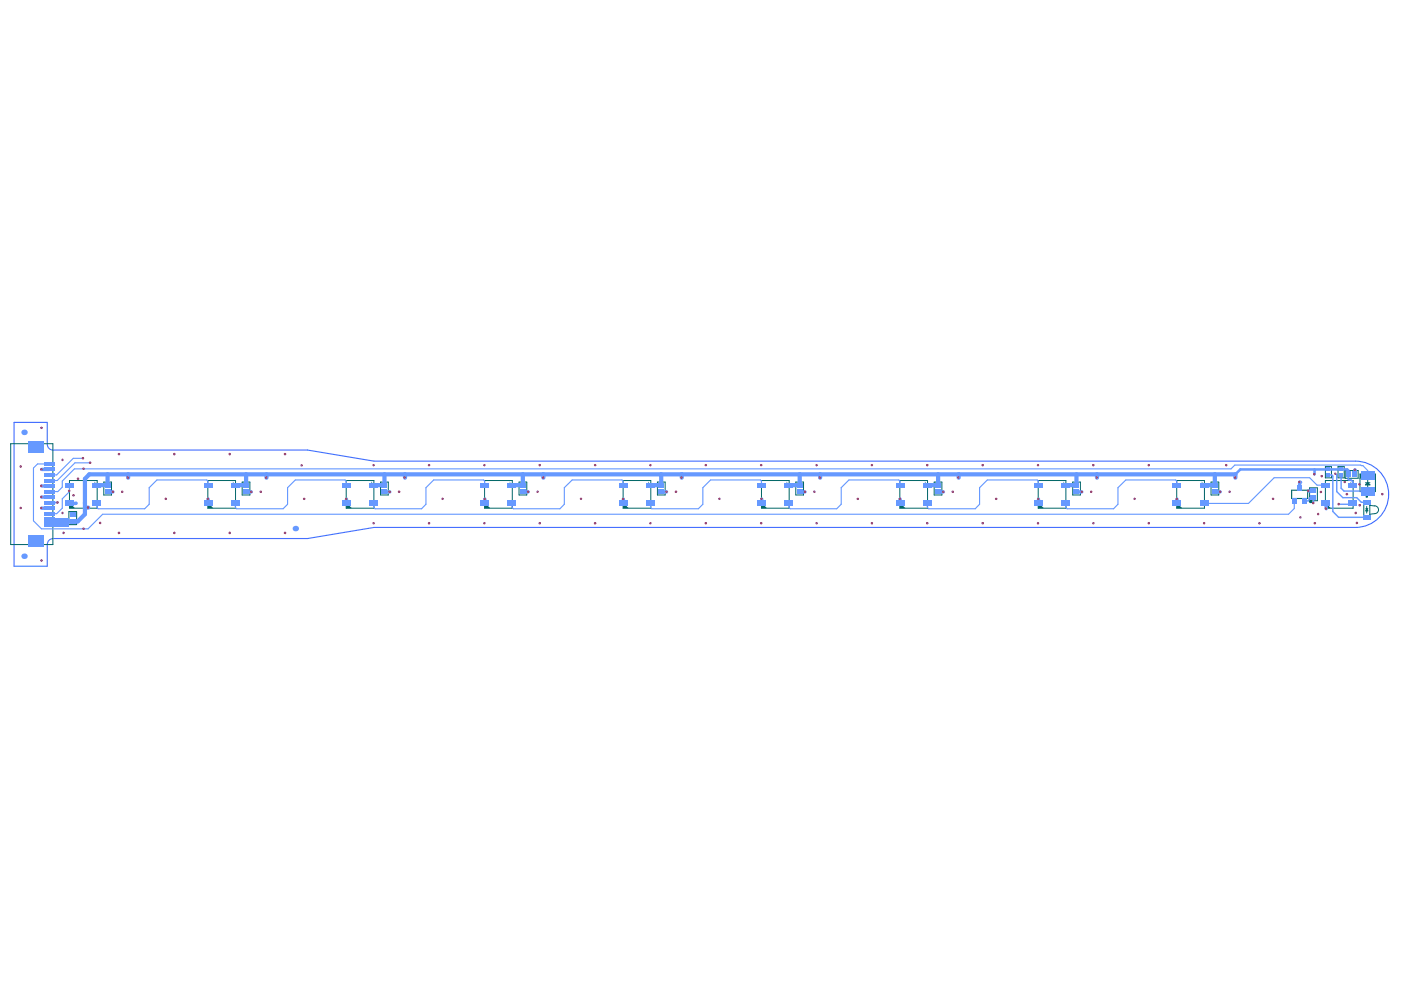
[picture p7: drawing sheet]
<svg xmlns="http://www.w3.org/2000/svg" width="297mm" height="210mm" viewBox="0 0 297 210" stroke-linecap="round" stroke-linejoin="round" font-family="sans-serif">
<path d="M10 94.3v-4.7h-7v30.4h7v-4.6M10 94.3a1.16 1.16 0 0 0 1.2 1.1h54l14.1 2.4h208.1a7 7 0 0 1 7 7 7 7 0 0 1-7 7h-208.1l-14.1 2.4h-54M11.2 114.2a1.16 1.16 0 0 0-1.2 1.2" fill="none" stroke="#466fff" stroke-width=".24"/>
<g fill="#066">
<path d="M44.1 106.6l1.1 1.1h-1.1z"/>
<path d="M73.4 106.6l1.2 1.1h-1.2z"/>
<path d="M132.1 106.6l1.2 1.1h-1.2z"/>
<path d="M161.4 106.6l1.2 1.1h-1.2z"/>
<path d="M249.5 106.6l1.2 1.1h-1.2z"/>
<path d="M281 106.6l1.2 1.1h-1.2z"/>
<path d="M289.5 102.8l.5-.4 .5 .4z"/>
<path d="M288.3 100.5h1l-1 .9z"/>
<path d="M289.8 107.9l.2 .4h-.4z"/>
<path d="M14.7 106.6l1.2 1.1h-1.2z"/>
<path d="M102.7 106.6l1.2 1.1h-1.2z"/>
<path d="M190.8 106.6l1.2 1.1h-1.2z"/>
<path d="M220.1 106.6l1.2 1.1h-1.2z"/>
</g>
<g fill="none" stroke="#066" stroke-width=".21">
<path d="M2.3 94.1h8.9v21.4h-8.9zM281 98.9h1.3v2.4h-1.3zM283.7 98.9h1.3v2.4h-1.3zM285.2 99.8h2.8v1.6h-2.8zM14.6 108.5h1.6v2.7h-1.6zM14.7 101.9h5.9v5.8h-5.9zM22 102.2h1.6v2.8h-1.6zM44.1 101.9h5.8v5.8h-5.8zM51.3 102.2h1.7v2.8h-1.7zM73.4 101.9h5.9v5.8h-5.9zM80.7 102.2h1.6v2.8h-1.6zM102.7 101.9h5.9v5.8h-5.9z"/>
<path d="M110 102.2h1.7v2.8h-1.7zM132.1 101.9h5.9v5.8h-5.9zM139.4 102.2h1.6v2.8h-1.6zM161.4 101.9h5.9v5.8h-5.9zM168.7 102.2h1.7v2.8h-1.7zM190.8 101.9h5.9v5.8h-5.9zM198.1 102.2h1.6v2.8h-1.6zM220.1 101.9h5.9v5.8h-5.9zM227.4 102.2h1.7v2.8h-1.7zM249.5 101.9h5.9v5.8h-5.9zM256.8 102.2h1.6v2.8h-1.6zM277.7 103.4h1.6v2.8h-1.6z"/>
<path d="M281 101.9h5.9v5.8h-5.9zM288.3 100.5h3.3v3.7h-3.3zM289.1 106.3h1.3v3.5h-1.3zM289.3 100.5l-1 .9M289.5 102.4h1M289.5 102.8l.5-.4 .5 .4zM289.6 107.9h.4M289.8 107.9l.2 .4h-.4zM289.8 107.4v1.4M290 101.6v1.9M290.4 107.2l1 .1M291.4 108.9l-1 .1"/>
</g>
<path d="M273.8 103.9h3.4v1.8h-3.4z" fill="none" stroke="#066" stroke-width=".24"/>
<g fill="#066">
<path d="M20 102.1l.2 .2h-.1v.4z"/>
<path d="M49.4 102.1l.2 .2h-.2v.4z"/>
<path d="M78.7 102.1l.2 .2h-.1v.4z"/>
<path d="M137.4 102.1l.2 .2h-.1v.4z"/>
<path d="M166.8 102.1l.2 .2h-.2v.4z"/>
<path d="M225.5 102.1l.2 .2h-.2v.4z"/>
<path d="M254.8 102.1l.2 .2h-.1v.4z"/>
<path d="M286.3 102.1l.2 .2h-.1v.4z"/>
<path d="M108.1 102.1l.2 .2h-.2v.4z"/>
<path d="M196.1 102.1l.2 .2h-.1v.4z"/>
</g>
<circle cx="277.9" cy="106.3" r=".18" fill="none" stroke="#066" stroke-width=".36"/>
<circle cx="289.8" cy="105.3" r=".12" fill="none" stroke="#066" stroke-width=".24"/>
<path d="M291.4 107.2a.83 .83 0 0 1 .9 .9 .83 .83 0 0 1-.9 .8" fill="none" stroke="#066" stroke-width=".21"/>
<g fill="none" stroke="#69f" stroke-width=".24">
<path d="M261.8 98.6l-.8 .8M10.5 108.9h1.5M10.5 104.2h1.8M10.5 101.9h1.6M10.5 100.7h1.5M13.2 105.8v1.9M17.8 112.1h.9M20.5 106.7v.9l.3 .3M31.6 106.9l-.9 1M43.8 101.8l.3 .2v.8M49.9 106.7v.9l.3 .3M73.2 101.8l.2 .2v.8"/>
<path d="M79.2 106.7v.9M90.3 106.9l-.9 1M102.5 101.8l.2 .2v.8M108.6 106.7v.9l.3 .3M119.6 106.9l-.9 1M132.1 102v.8M137.9 106.7v.9l.3 .3M161.2 101.8l.2 .2v.8M167.3 106.7v.9l.3 .3M178.4 106.9l-1 1M190.5 101.8l.3 .2v.8M196.6 106.7v.9l.3 .3"/>
<path d="M207.7 106.9l-.9 1M225.9 106.7v.9l.3 .3M249.3 101.8l.2 .2v.8M274.4 106.2v1.6M276.7 106.2h.6M277.3 106.2h.1"/>
</g>
<path d="M10.5 106.6h1.8" fill="none" stroke="#69f" stroke-width=".36"/>
<path d="M14.7 102.8l.1 .1" fill="none" stroke="#69f" stroke-width=".3"/>
<path d="M16.1 106.7h.1M22.8 104.3h1.1M110.9 104.3h1.1M228.2 104.3h1.2" fill="none" stroke="#69f" stroke-width=".72"/>
<circle cx="275.5" cy="102.2" r=".36" fill="#69f"/>
<g fill="none" stroke="#69f" stroke-width=".72">
<path d="M8.8 99.5h1.7M287.3 99.6h.1M287.3 99.6v1M8.8 105.4h1.7M8.8 107.7h1.7M8.8 103h1.7M14.8 106.7h1.3M44.1 105.8v.9M52.2 104.3h1.1M73.5 105.8v.9M81.5 104.3h1.1M102.8 105.8v.9"/>
<path d="M132.2 105.8v.9M140.2 104.3h1.1M161.5 105.8v.9M169.6 104.3h1.1M190.8 105.8v.9M198.9 104.3h1.1M220.2 105.8v.9M249.6 105.8v.9M257.6 104.3h1.1M275.5 102.2v1.2M277.4 104.1h1.1M278.5 104.1h.1"/>
<path d="M281.1 106.7l.1 .2v1"/>
</g>
<g fill="none" stroke="#69f" stroke-width=".24">
<path d="M10.5 98.4h-2.5l-.9 .8v11.2l1.7 1.7h9M17.7 97.2h-2.2l-3.5 3.5M19.2 98.1h-3.3l-3.8 3.8M261 99.4h-245.2l-2.6 2.6v1.3l-.9 .9M261.8 98.6h26.7l.5 .1 1 1.1v1.1M13.2 107.7l-1.2 1.2M14.7 102.8v1.3M14.7 104.2l-1.5 1.6M20.8 107.9h9.9M43.8 101.8h-10.5l-1.7 1.6v3.5M73.2 101.8h-10.6l-1.6 1.6v3.5l-1 1h-9.8M79.2 107.6l.3 .3h9.9"/>
<path d="M102.5 101.8h-10.6l-1.6 1.6v3.5M108.9 107.9h9.8M132.1 102l-.2-.2h-10.6l-1.7 1.6v3.5M161.2 101.8h-10.5l-1.7 1.6v3.5l-.9 1h-9.9M167.6 107.9h9.8M190.5 101.8h-10.5l-1.6 1.6v3.5M196.9 107.9h9.9M220.1 102.8v-.8l-.2-.2h-10.6l-1.6 1.6v3.5M249.3 101.8h-10.6l-1.7 1.6v3.5l-.9 1h-9.9M274.4 107.8l-1.2 1.2h-251.4l-3.1 3.1M278.5 105.5h.1M278.5 105.5h-.8l-.2 .5-.2 .2"/>
<path d="M281.1 102.9h-1.9l-1.5-1.6h-7.5l-5.5 5.4h-9.4"/>
</g>
<path d="M281.6 100.7h.7l.3 .2v7.5l1.2 1.3h6M283.2 100.5l.2 .2v3.5l1.3 1.3h3l.9 1h1.2M284.3 100.7v2.8l.6 .6h4.9l.2 .1M286.8 106.7l-.2 .2h-2.7" fill="none" stroke="#69f" stroke-width=".3"/>
<path d="M278.5 105.5v1.2M285.9 100.7v.9l.6 .2 .3 .3v.8" fill="none" stroke="#69f" stroke-width=".36"/>
<path d="M278.7 99.5v1.1M261.9 100.6l1.1-1.1h22.6l.3 .3v.8" fill="none" stroke="#69f" stroke-width=".54"/>
<g fill="none" stroke="#69f" stroke-width=".89">
<path d="M18 107.6h.7M22.8 100.6v2.3h-2.3M27.2 100.6v.7M52.2 100.6v2.3h-2.3M56.5 100.6v.7M81.5 100.6v2.3h-2.3M85.9 100.6v.7M110.9 100.6v2.3h-2.3M115.2 100.6v.7M140.2 100.6v2.3h-2.3M144.5 100.6v.7M169.6 100.6v2.3h-2.3"/>
<path d="M173.9 100.6v.7M198.9 100.6v2.3h-2.3M203.2 100.6v.7M228.2 100.6v2.3h-2.3M232.6 100.6v.7M257.6 100.6v2.3h-2.3M261.9 101.3v-.7h-243l-.9 .9v7.5l-1.5 1.5h-2.6"/>
</g>
<path d="M9.3 109.7h5.2v1.9h-5.2z" fill-rule="evenodd" fill="#69f"/>
<circle cx="278.4" cy="106.6" r=".27" fill="#936"/>
<circle cx="278.4" cy="106.6" r=".09" fill="#a6968d"/>
<circle cx="12.2" cy="106.5" r=".27" fill="#936"/>
<circle cx="12.2" cy="106.5" r=".09" fill="#a6968d"/>
<circle cx="261.9" cy="101.3" r=".27" fill="#936"/>
<circle cx="261.9" cy="101.3" r=".09" fill="#a6968d"/>
<circle cx="232.5" cy="101.3" r=".27" fill="#936"/>
<circle cx="232.5" cy="101.3" r=".09" fill="#a6968d"/>
<circle cx="203.2" cy="101.3" r=".26" fill="#936"/>
<path d="M203.1 101.2l.1 .1z" fill="#a6968d"/>
<circle cx="173.8" cy="101.3" r=".27" fill="#936"/>
<circle cx="173.8" cy="101.3" r=".09" fill="#a6968d"/>
<circle cx="144.5" cy="101.3" r=".27" fill="#936"/>
<circle cx="144.5" cy="101.3" r=".09" fill="#a6968d"/>
<circle cx="115.1" cy="101.3" r=".27" fill="#936"/>
<circle cx="115.1" cy="101.3" r=".09" fill="#a6968d"/>
<circle cx="27.1" cy="101.3" r=".27" fill="#936"/>
<circle cx="27.1" cy="101.3" r=".09" fill="#a6968d"/>
<circle cx="56.4" cy="101.3" r=".27" fill="#936"/>
<circle cx="56.4" cy="101.3" r=".09" fill="#a6968d"/>
<circle cx="278.7" cy="100.6" r=".26" fill="#936"/>
<path d="M278.6 100.5l.1 .1z" fill="#a6968d"/>
<circle cx="85.8" cy="101.3" r=".26" fill="#936"/>
<path d="M85.7 101.2l.1 .1z" fill="#a6968d"/>
<circle cx="21.2" cy="110.9" r=".27" fill="#936"/>
<circle cx="21.2" cy="110.9" r=".09" fill="#a6968d"/>
<circle cx="25.9" cy="104.3" r=".26" fill="#936"/>
<circle cx="25.9" cy="104.3" r=".09" fill="#a6968d"/>
<circle cx="55.3" cy="104.3" r=".27" fill="#936"/>
<circle cx="55.3" cy="104.3" r=".09" fill="#a6968d"/>
<circle cx="84.6" cy="104.3" r=".27" fill="#936"/>
<circle cx="84.6" cy="104.3" r=".09" fill="#a6968d"/>
<circle cx="114" cy="104.3" r=".26" fill="#936"/>
<circle cx="114" cy="104.3" r=".09" fill="#a6968d"/>
<circle cx="143.3" cy="104.3" r=".27" fill="#936"/>
<circle cx="143.3" cy="104.3" r=".09" fill="#a6968d"/>
<circle cx="172.7" cy="104.3" r=".27" fill="#936"/>
<circle cx="172.7" cy="104.3" r=".09" fill="#a6968d"/>
<circle cx="202" cy="104.3" r=".27" fill="#936"/>
<circle cx="202" cy="104.3" r=".09" fill="#a6968d"/>
<circle cx="231.3" cy="104.3" r=".26" fill="#936"/>
<circle cx="231.3" cy="104.3" r=".09" fill="#a6968d"/>
<circle cx="260.7" cy="104.3" r=".27" fill="#936"/>
<circle cx="260.7" cy="104.3" r=".09" fill="#a6968d"/>
<circle cx="258.7" cy="104.3" r=".27" fill="#936"/>
<circle cx="258.7" cy="104.3" r=".09" fill="#a6968d"/>
<circle cx="229.3" cy="104.3" r=".26" fill="#936"/>
<path d="M229.3 104.2l.1 .1z" fill="#a6968d"/>
<circle cx="200" cy="104.3" r=".27" fill="#936"/>
<circle cx="200" cy="104.3" r=".09" fill="#a6968d"/>
<circle cx="170.7" cy="104.3" r=".27" fill="#936"/>
<circle cx="170.7" cy="104.3" r=".09" fill="#a6968d"/>
<circle cx="141.3" cy="104.3" r=".27" fill="#936"/>
<circle cx="141.3" cy="104.3" r=".09" fill="#a6968d"/>
<circle cx="112" cy="104.3" r=".26" fill="#936"/>
<path d="M111.9 104.2l.1 .1z" fill="#a6968d"/>
<circle cx="82.6" cy="104.3" r=".27" fill="#936"/>
<circle cx="82.6" cy="104.3" r=".09" fill="#a6968d"/>
<circle cx="53.3" cy="104.3" r=".27" fill="#936"/>
<circle cx="53.3" cy="104.3" r=".09" fill="#a6968d"/>
<circle cx="23.9" cy="104.3" r=".27" fill="#936"/>
<circle cx="23.9" cy="104.3" r=".09" fill="#a6968d"/>
<circle cx="8.8" cy="107.7" r=".26" fill="#936"/>
<circle cx="8.8" cy="107.7" r=".09" fill="#a6968d"/>
<circle cx="8.8" cy="105.4" r=".27" fill="#936"/>
<circle cx="8.8" cy="105.4" r=".09" fill="#a6968d"/>
<circle cx="8.8" cy="103" r=".27" fill="#936"/>
<circle cx="8.8" cy="103" r=".09" fill="#a6968d"/>
<circle cx="8.8" cy="99.5" r=".27" fill="#936"/>
<circle cx="8.8" cy="99.5" r=".09" fill="#a6968d"/>
<circle cx="44.1" cy="105.8" r=".26" fill="#936"/>
<circle cx="44.1" cy="105.8" r=".09" fill="#a6968d"/>
<circle cx="73.4" cy="105.8" r=".26" fill="#936"/>
<circle cx="73.4" cy="105.8" r=".09" fill="#a6968d"/>
<circle cx="102.8" cy="105.8" r=".25" fill="#936"/>
<circle cx="102.7" cy="105.8" r=".09" fill="#a6968d"/>
<circle cx="132.1" cy="105.8" r=".26" fill="#936"/>
<circle cx="132.1" cy="105.8" r=".09" fill="#a6968d"/>
<circle cx="161.5" cy="105.8" r=".26" fill="#936"/>
<circle cx="161.4" cy="105.8" r=".09" fill="#a6968d"/>
<circle cx="190.8" cy="105.8" r=".26" fill="#936"/>
<circle cx="190.8" cy="105.8" r=".09" fill="#a6968d"/>
<circle cx="220.1" cy="105.8" r=".25" fill="#936"/>
<circle cx="220.1" cy="105.8" r=".09" fill="#a6968d"/>
<circle cx="249.5" cy="105.8" r=".26" fill="#936"/>
<circle cx="249.5" cy="105.8" r=".09" fill="#a6968d"/>
<circle cx="269.9" cy="105.8" r=".26" fill="#936"/>
<circle cx="269.9" cy="105.8" r=".09" fill="#a6968d"/>
<circle cx="240.6" cy="105.8" r=".25" fill="#936"/>
<path d="M240.5 105.7l.1 .1z" fill="#a6968d"/>
<circle cx="211.2" cy="105.8" r=".26" fill="#936"/>
<circle cx="211.2" cy="105.8" r=".09" fill="#a6968d"/>
<circle cx="181.9" cy="105.8" r=".26" fill="#936"/>
<circle cx="181.9" cy="105.8" r=".09" fill="#a6968d"/>
<circle cx="152.5" cy="105.8" r=".26" fill="#936"/>
<circle cx="152.5" cy="105.8" r=".09" fill="#a6968d"/>
<circle cx="123.2" cy="105.8" r=".25" fill="#936"/>
<path d="M123.1 105.7l.1 .1z" fill="#a6968d"/>
<circle cx="93.8" cy="105.8" r=".26" fill="#936"/>
<circle cx="93.8" cy="105.8" r=".09" fill="#a6968d"/>
<circle cx="64.5" cy="105.8" r=".26" fill="#936"/>
<circle cx="64.5" cy="105.8" r=".09" fill="#a6968d"/>
<circle cx="275.7" cy="109.7" r=".25" fill="#936"/>
<path d="M275.7 109.6l.1 .2z" fill="#a6968d"/>
<circle cx="280.1" cy="104.3" r=".26" fill="#936"/>
<path d="M280 104.3l.1 .1z" fill="#a6968d"/>
<circle cx="288.2" cy="102.7" r=".26" fill="#936"/>
<circle cx="288.2" cy="102.7" r=".09" fill="#a6968d"/>
<circle cx="283.1" cy="100.4" r=".25" fill="#936"/>
<path d="M283.1 100.4l.1 .1z" fill="#a6968d"/>
<circle cx="19.1" cy="98.1" r=".27" fill="#936"/>
<circle cx="19.1" cy="98.1" r=".09" fill="#a6968d"/>
<circle cx="35.2" cy="105.8" r=".26" fill="#936"/>
<circle cx="35.2" cy="105.8" r=".09" fill="#a6968d"/>
<circle cx="64" cy="98.7" r=".26" fill="#936"/>
<path d="M63.9 98.6l.1 .1z" fill="#a6968d"/>
<circle cx="293.1" cy="104.8" r=".27" fill="#936"/>
<circle cx="293.1" cy="104.8" r=".09" fill="#a6968d"/>
<circle cx="277.4" cy="104.1" r=".26" fill="#936"/>
<circle cx="277.4" cy="104.1" r=".09" fill="#a6968d"/>
<circle cx="275.5" cy="102.2" r=".26" fill="#936"/>
<circle cx="275.5" cy="102.2" r=".09" fill="#a6968d"/>
<circle cx="281.1" cy="107.8" r=".26" fill="#936"/>
<path d="M281.1 107.8l.1 .1z" fill="#a6968d"/>
<circle cx="283.8" cy="106.9" r=".27" fill="#936"/>
<circle cx="283.8" cy="106.9" r=".09" fill="#a6968d"/>
<circle cx="285.1" cy="102.2" r=".25" fill="#936"/>
<circle cx="285.1" cy="102.2" r=".09" fill="#a6968d"/>
<circle cx="287.4" cy="108.8" r=".27" fill="#936"/>
<circle cx="287.4" cy="108.8" r=".09" fill="#a6968d"/>
<circle cx="279.5" cy="109" r=".26" fill="#936"/>
<circle cx="279.5" cy="109" r=".09" fill="#a6968d"/>
<circle cx="278.8" cy="110.9" r=".27" fill="#936"/>
<circle cx="278.8" cy="110.9" r=".09" fill="#a6968d"/>
<circle cx="267" cy="110.9" r=".27" fill="#936"/>
<circle cx="267" cy="110.9" r=".09" fill="#a6968d"/>
<circle cx="255.3" cy="110.9" r=".26" fill="#936"/>
<circle cx="255.3" cy="110.9" r=".09" fill="#a6968d"/>
<circle cx="243.6" cy="110.9" r=".27" fill="#936"/>
<circle cx="243.6" cy="110.9" r=".09" fill="#a6968d"/>
<circle cx="231.8" cy="110.9" r=".27" fill="#936"/>
<circle cx="231.8" cy="110.9" r=".09" fill="#a6968d"/>
<circle cx="220.1" cy="110.9" r=".26" fill="#936"/>
<path d="M220 110.9l.1 .1z" fill="#a6968d"/>
<circle cx="208.3" cy="110.9" r=".27" fill="#936"/>
<circle cx="208.3" cy="110.9" r=".09" fill="#a6968d"/>
<circle cx="196.6" cy="110.9" r=".27" fill="#936"/>
<circle cx="196.6" cy="110.9" r=".09" fill="#a6968d"/>
<circle cx="184.9" cy="110.9" r=".26" fill="#936"/>
<circle cx="184.9" cy="110.9" r=".09" fill="#a6968d"/>
<circle cx="173.1" cy="110.9" r=".27" fill="#936"/>
<circle cx="173.1" cy="110.9" r=".09" fill="#a6968d"/>
<circle cx="161.4" cy="110.9" r=".27" fill="#936"/>
<circle cx="161.4" cy="110.9" r=".09" fill="#a6968d"/>
<circle cx="149.6" cy="110.9" r=".27" fill="#936"/>
<circle cx="149.6" cy="110.9" r=".09" fill="#a6968d"/>
<circle cx="137.9" cy="110.9" r=".26" fill="#936"/>
<path d="M137.9 110.9l.1 .1z" fill="#a6968d"/>
<circle cx="126.2" cy="110.9" r=".27" fill="#936"/>
<circle cx="126.2" cy="110.9" r=".09" fill="#a6968d"/>
<circle cx="114.4" cy="110.9" r=".27" fill="#936"/>
<circle cx="114.4" cy="110.9" r=".09" fill="#a6968d"/>
<circle cx="102.7" cy="110.9" r=".26" fill="#936"/>
<path d="M102.6 110.9l.2 .1z" fill="#a6968d"/>
<circle cx="91" cy="110.9" r=".27" fill="#936"/>
<circle cx="91" cy="110.9" r=".09" fill="#a6968d"/>
<circle cx="79.2" cy="110.9" r=".27" fill="#936"/>
<circle cx="79.2" cy="110.9" r=".09" fill="#a6968d"/>
<circle cx="79.2" cy="98.6" r=".26" fill="#936"/>
<path d="M79.2 98.6l.1 .1z" fill="#a6968d"/>
<circle cx="91" cy="98.6" r=".26" fill="#936"/>
<path d="M90.9 98.6l.1 .1z" fill="#a6968d"/>
<circle cx="102.7" cy="98.6" r=".25" fill="#936"/>
<circle cx="102.7" cy="98.6" r=".07" fill="#a6968d"/>
<circle cx="114.4" cy="98.6" r=".26" fill="#936"/>
<path d="M114.4 98.6l.1 .1z" fill="#a6968d"/>
<circle cx="126.2" cy="98.6" r=".26" fill="#936"/>
<path d="M126.1 98.6l.1 .1z" fill="#a6968d"/>
<circle cx="137.9" cy="98.6" r=".25" fill="#936"/>
<circle cx="137.9" cy="98.6" r=".07" fill="#a6968d"/>
<circle cx="149.6" cy="98.6" r=".26" fill="#936"/>
<path d="M149.6 98.6l.1 .1z" fill="#a6968d"/>
<circle cx="161.4" cy="98.6" r=".26" fill="#936"/>
<path d="M161.3 98.6l.2 .1z" fill="#a6968d"/>
<circle cx="173.1" cy="98.6" r=".26" fill="#936"/>
<path d="M173.1 98.6l.1 .1z" fill="#a6968d"/>
<circle cx="184.9" cy="98.6" r=".25" fill="#936"/>
<path d="M184.8 98.6l.1 .1z" fill="#a6968d"/>
<circle cx="196.6" cy="98.6" r=".26" fill="#936"/>
<path d="M196.5 98.6l.2 .1z" fill="#a6968d"/>
<circle cx="208.4" cy="98.6" r=".26" fill="#936"/>
<path d="M208.3 98.6l.1 .1z" fill="#a6968d"/>
<circle cx="220.1" cy="98.6" r=".25" fill="#936"/>
<circle cx="220.1" cy="98.6" r=".07" fill="#a6968d"/>
<circle cx="231.8" cy="98.6" r=".26" fill="#936"/>
<path d="M231.7 98.6l.2 .1z" fill="#a6968d"/>
<circle cx="243.6" cy="98.6" r=".26" fill="#936"/>
<path d="M243.5 98.6l.1 .1z" fill="#a6968d"/>
<circle cx="260" cy="98.6" r=".26" fill="#936"/>
<path d="M259.9 98.6l.1 .1z" fill="#a6968d"/>
<circle cx="287.7" cy="110.9" r=".27" fill="#936"/>
<circle cx="287.7" cy="110.9" r=".09" fill="#a6968d"/>
<circle cx="13.5" cy="113" r=".27" fill="#936"/>
<circle cx="13.5" cy="113" r=".09" fill="#a6968d"/>
<circle cx="25.2" cy="113" r=".27" fill="#936"/>
<circle cx="25.2" cy="113" r=".09" fill="#a6968d"/>
<circle cx="37" cy="113" r=".27" fill="#936"/>
<circle cx="37" cy="113" r=".09" fill="#a6968d"/>
<circle cx="48.7" cy="113" r=".26" fill="#936"/>
<circle cx="48.7" cy="113" r=".09" fill="#a6968d"/>
<circle cx="60.4" cy="96.3" r=".27" fill="#936"/>
<circle cx="60.4" cy="96.3" r=".09" fill="#a6968d"/>
<circle cx="48.7" cy="96.3" r=".26" fill="#936"/>
<circle cx="48.7" cy="96.3" r=".09" fill="#a6968d"/>
<circle cx="37" cy="96.3" r=".27" fill="#936"/>
<circle cx="37" cy="96.3" r=".09" fill="#a6968d"/>
<circle cx="25.2" cy="96.3" r=".27" fill="#936"/>
<circle cx="25.2" cy="96.3" r=".09" fill="#a6968d"/>
<circle cx="13.2" cy="97.5" r=".26" fill="#936"/>
<path d="M13.2 97.4l.1 .2z" fill="#a6968d"/>
<circle cx="17.6" cy="97.1" r=".27" fill="#936"/>
<circle cx="17.6" cy="97.1" r=".09" fill="#a6968d"/>
<circle cx="4.4" cy="98.9" r=".27" fill="#936"/>
<circle cx="4.4" cy="98.9" r=".09" fill="#a6968d"/>
<circle cx="4.4" cy="107.7" r=".26" fill="#936"/>
<circle cx="4.4" cy="107.7" r=".09" fill="#a6968d"/>
<circle cx="8.8" cy="90.7" r=".27" fill="#936"/>
<circle cx="8.8" cy="90.7" r=".09" fill="#a6968d"/>
<circle cx="8.8" cy="118.8" r=".26" fill="#936"/>
<circle cx="8.8" cy="118.9" r=".09" fill="#a6968d"/>
<circle cx="280.2" cy="101" r=".27" fill="#936"/>
<circle cx="280.2" cy="101" r=".09" fill="#a6968d"/>
<circle cx="288.3" cy="107.1" r=".27" fill="#936"/>
<circle cx="288.3" cy="107.1" r=".09" fill="#a6968d"/>
<circle cx="285.6" cy="104.8" r=".27" fill="#936"/>
<circle cx="285.6" cy="104.8" r=".09" fill="#a6968d"/>
<circle cx="17.7" cy="99.4" r=".27" fill="#936"/>
<circle cx="17.7" cy="99.4" r=".09" fill="#a6968d"/>
<circle cx="14.7" cy="104.1" r=".26" fill="#936"/>
<circle cx="14.7" cy="104.1" r=".09" fill="#a6968d"/>
<circle cx="18.6" cy="107.6" r=".26" fill="#936"/>
<path d="M18.6 107.5l.1 .2z" fill="#a6968d"/>
<circle cx="17.7" cy="112.1" r=".27" fill="#936"/>
<circle cx="17.7" cy="112.1" r=".09" fill="#a6968d"/>
<circle cx="287.2" cy="99.6" r=".26" fill="#936"/>
<circle cx="287.2" cy="99.6" r=".09" fill="#a6968d"/>
<circle cx="15.6" cy="105" r=".27" fill="#936"/>
<circle cx="15.6" cy="105" r=".09" fill="#a6968d"/>
<circle cx="16.5" cy="101.5" r=".27" fill="#936"/>
<circle cx="16.5" cy="101.5" r=".09" fill="#a6968d"/>
<circle cx="13.2" cy="108.8" r=".26" fill="#936"/>
<path d="M13.2 108.7l.1 .1z" fill="#a6968d"/>
<circle cx="60.4" cy="113" r=".27" fill="#936"/>
<circle cx="60.4" cy="113" r=".09" fill="#a6968d"/>
<g fill="#69f">
<path d="M51.6 103.9h1.1v.8h-1.1z" fill-rule="evenodd"/>
<path d="M72.6 106.2h1.8v1.1h-1.8z" fill-rule="evenodd"/>
<path d="M137.1 106.2h1.7v1.1h-1.7z" fill-rule="evenodd"/>
<path d="M139.6 103.9h1.1v.8h-1.1z" fill-rule="evenodd"/>
<path d="M225 106.2h1.8v1.1h-1.8z" fill-rule="evenodd"/>
<path d="M227.7 103.9h1.1v.8h-1.1z" fill-rule="evenodd"/>
<path d="M257 103.9h1.1v.8h-1.1z" fill-rule="evenodd"/>
<path d="M277.9 103.7h1.1v.8h-1.1z" fill-rule="evenodd"/>
<path d="M280.2 106.2h1.7v1.1h-1.7z" fill-rule="evenodd"/>
<path d="M281.2 99.2h.8v.7h-.8z" fill-rule="evenodd"/>
<path d="M51.6 102.4h1.1v.9h-1.1z" fill-rule="evenodd"/>
<path d="M72.6 102.4h1.8v1h-1.8z" fill-rule="evenodd"/>
<path d="M137.1 102.3h1.7v1.1h-1.7z" fill-rule="evenodd"/>
<path d="M139.6 102.4h1.1v.9h-1.1z" fill-rule="evenodd"/>
<path d="M225 102.3h1.8v1.1h-1.8z" fill-rule="evenodd"/>
<path d="M227.7 102.4h1.1v.9h-1.1z" fill-rule="evenodd"/>
<path d="M257 102.4h1.1v.9h-1.1z" fill-rule="evenodd"/>
<path d="M273.9 105.6h1v1.2h-1z" fill-rule="evenodd"/>
<path d="M276.2 105.6h.9v1.2h-.9z" fill-rule="evenodd"/>
<path d="M277.9 105.1h1.1v.9h-1.1z" fill-rule="evenodd"/>
<path d="M280.2 102.4h1.7v1h-1.7z" fill-rule="evenodd"/>
<path d="M281.2 100.3h.8v.7h-.8z" fill-rule="evenodd"/>
<path d="M285.4 100h.9v1.1h-.9z" fill-rule="evenodd"/>
<path d="M9.3 110.9h2.3v.7h-2.3z" fill-rule="evenodd"/>
<path d="M9.4 108.6h2.2v.7h-2.2z" fill-rule="evenodd"/>
<path d="M9.4 106.2h2.2v.7h-2.2z" fill-rule="evenodd"/>
<path d="M9.3 103.9h2.3v.7h-2.3z" fill-rule="evenodd"/>
<path d="M9.3 101.5h2.3v.7h-2.3z" fill-rule="evenodd"/>
<path d="M9.4 99.2h2.2v.7h-2.2z" fill-rule="evenodd"/>
<path d="M14.9 108.7h1.1v.9h-1.1z" fill-rule="evenodd"/>
<path d="M19.7 106.2h1.7v1.1h-1.7z" fill-rule="evenodd"/>
<path d="M49 106.2h1.8v1.1h-1.8z" fill-rule="evenodd"/>
<path d="M43.2 106.2h1.8v1.1h-1.8z" fill-rule="evenodd"/>
<path d="M78.3 106.2h1.8v1.1h-1.8z" fill-rule="evenodd"/>
<path d="M81 103.9h1.1v.8h-1.1z" fill-rule="evenodd"/>
<path d="M101.9 106.2h1.8v1.1h-1.8z" fill-rule="evenodd"/>
<path d="M110.3 103.9h1.1v.8h-1.1z" fill-rule="evenodd"/>
<path d="M131.3 106.2h1.7v1.1h-1.7z" fill-rule="evenodd"/>
<path d="M160.6 106.2h1.8v1.1h-1.8z" fill-rule="evenodd"/>
<path d="M169 103.9h1.1v.8h-1.1z" fill-rule="evenodd"/>
<path d="M190 106.2h1.7v1.1h-1.7z" fill-rule="evenodd"/>
<path d="M195.7 106.2h1.8v1.1h-1.8z" fill-rule="evenodd"/>
<path d="M198.4 103.9h1v.8h-1z" fill-rule="evenodd"/>
<path d="M219.3 106.2h1.8v1.1h-1.8z" fill-rule="evenodd"/>
<path d="M248.7 106.2h1.7v1.1h-1.7z" fill-rule="evenodd"/>
<path d="M254.4 106.2h1.8v1.1h-1.8z" fill-rule="evenodd"/>
<path d="M286 106.2h1.7v1.1h-1.7z" fill-rule="evenodd"/>
<path d="M283.9 99.2h.9v.7h-.9z" fill-rule="evenodd"/>
<path d="M9.4 109.7h2.2v.7h-2.2z" fill-rule="evenodd"/>
<path d="M9.3 107.4h2.3v.7h-2.3z" fill-rule="evenodd"/>
<path d="M9.3 105h2.3v.8h-2.3z" fill-rule="evenodd"/>
<path d="M9.4 102.7h2.2v.7h-2.2z" fill-rule="evenodd"/>
<path d="M9.4 100.3h2.2v.7h-2.2z" fill-rule="evenodd"/>
<path d="M9.3 98h2.3v.7h-2.3z" fill-rule="evenodd"/>
<path d="M14.9 110.1h1.1v.9h-1.1z" fill-rule="evenodd"/>
<path d="M19.7 102.3h1.7v1.1h-1.7z" fill-rule="evenodd"/>
<path d="M49 102.3h1.8v1.1h-1.8z" fill-rule="evenodd"/>
<path d="M43.2 102.4h1.8v1h-1.8z" fill-rule="evenodd"/>
<path d="M78.3 102.3h1.8v1.1h-1.8z" fill-rule="evenodd"/>
<path d="M81 102.4h1.1v.9h-1.1z" fill-rule="evenodd"/>
<path d="M101.9 102.4h1.8v1h-1.8z" fill-rule="evenodd"/>
<path d="M110.3 102.4h1.1v.9h-1.1z" fill-rule="evenodd"/>
<path d="M131.3 102.4h1.7v1h-1.7z" fill-rule="evenodd"/>
<path d="M160.6 102.4h1.8v1h-1.8z" fill-rule="evenodd"/>
<path d="M169 102.4h1.1v.9h-1.1z" fill-rule="evenodd"/>
<path d="M190 102.4h1.7v1h-1.7z" fill-rule="evenodd"/>
<path d="M195.7 102.3h1.8v1.1h-1.8z" fill-rule="evenodd"/>
<path d="M198.4 102.4h1v.9h-1z" fill-rule="evenodd"/>
<path d="M219.3 102.4h1.8v1h-1.8z" fill-rule="evenodd"/>
<path d="M248.7 102.4h1.7v1h-1.7z" fill-rule="evenodd"/>
<path d="M254.4 102.3h1.8v1.1h-1.8z" fill-rule="evenodd"/>
<path d="M275.1 102.8h.9v1.2h-.9z" fill-rule="evenodd"/>
<path d="M286 102.3h1.7v1.1h-1.7z" fill-rule="evenodd"/>
<path d="M286.8 100h.9v1.1h-.9z" fill-rule="evenodd"/>
<path d="M284 100.3h.8v.7h-.8z" fill-rule="evenodd"/>
<path d="M6.1 113.5h3.2v2.5h-3.2z" fill-rule="evenodd"/>
<path d="M6 93.6h3.3v2.5h-3.3z" fill-rule="evenodd"/>
<path d="M13.9 106.2h1.8v1.1h-1.8z" fill-rule="evenodd"/>
<path d="M22.2 103.9h1.1v.8h-1.1z" fill-rule="evenodd"/>
<path d="M107.7 106.2h1.7v1.1h-1.7z" fill-rule="evenodd"/>
<path d="M166.4 106.2h1.8v1.1h-1.8z" fill-rule="evenodd"/>
<path d="M289 109.2h1.6v1h-1.6z" fill-rule="evenodd"/>
<path d="M288.9 106h1.7v1h-1.7z" fill-rule="evenodd"/>
<path d="M288.6 103.3h2.8v1.9h-2.8z" fill-rule="evenodd"/>
<path d="M13.9 102.4h1.8v1h-1.8z" fill-rule="evenodd"/>
<path d="M22.2 102.4h1.1v.9h-1.1z" fill-rule="evenodd"/>
<path d="M107.7 102.3h1.7v1.1h-1.7z" fill-rule="evenodd"/>
<path d="M166.4 102.3h1.8v1.1h-1.8z" fill-rule="evenodd"/>
<path d="M288.6 100h2.8v1.9h-2.8z" fill-rule="evenodd"/>
</g>
<g fill="#69f">
<circle cx="5.1" cy="117.9" r=".58"/>
<circle cx="5.1" cy="91.7" r=".58"/>
<circle cx="62.6" cy="112.1" r=".58"/>
</g>
</svg>
